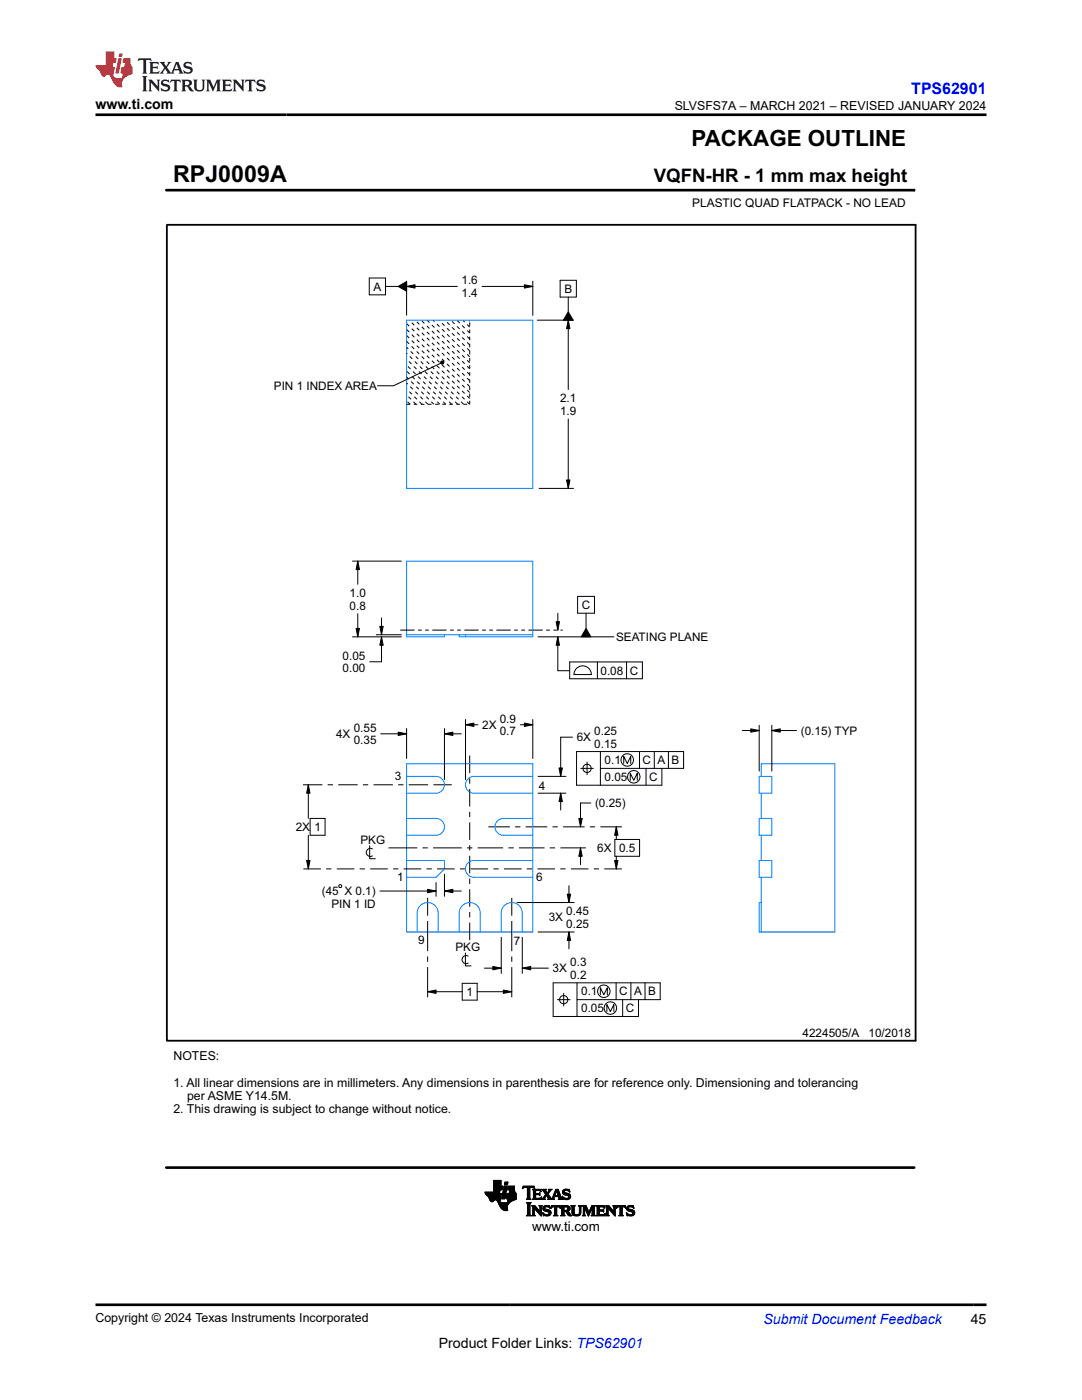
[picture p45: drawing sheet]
<svg xmlns="http://www.w3.org/2000/svg" width="216mm" height="279mm" viewBox="0 0 216 279" stroke-linecap="round" stroke-linejoin="round" font-family="sans-serif">
<defs><g id="words">
<text font-size="4.6" x="34.5" y="36.3">RPJ0009A</text>
<text font-size="4.5" x="138" y="29.1">PACKAGE OUTLINE</text>
<text font-size="3.7" x="130.5" y="36.3">VQFN-HR - 1 mm max height</text>
<text font-size="3.2" fill="#00f" x="181.8" y="18.7">TPS62901</text>
<g font-size="2.8">
<text x="19" y="21.8">www.ti.com</text>
<text x="87.6" y="269">Product Folder Links: TPS62901</text>
<text x="193.7" y="264.2">45</text>
</g>
<text font-size="2.8" fill="#00f" x="152.4" y="264.2">Submit Document Feedback</text>
<text font-size="2.7" x="106.2" y="245.6">www.ti.com</text>
<g font-size="2.5">
<text x="134.6" y="21.9">SLVSFS7A – MARCH 2021 – REVISED JANUARY 2024</text>
<text x="34.6" y="211.6">NOTES:</text>
<text x="34.6" y="216.9">1. All linear dimensions are in millimeters. Any dimensions in parenthesis are for reference only. Dimensioning and tolerancing</text>
<text x="37.3" y="219.5">per ASME Y14.5M.</text>
<text x="34.6" y="222.2">2. This drawing is subject to change without notice.</text>
<text x="19" y="263.9">Copyright © 2024 Texas Instruments Incorporated</text>
</g>
<text font-size="2.4" x="138.1" y="41.3">PLASTIC QUAD FLATPACK - NO LEAD</text>
<g font-size="2.3">
<text x="74.5" y="58">A</text>
<text x="92.1" y="56.7">1.6</text>
<text x="92.1" y="59.3">1.4</text>
<text x="112.6" y="58.5">B</text>
<text x="54.7" y="77.8">PIN 1 INDEX AREA</text>
<text x="111.8" y="80.3">2.1</text>
<text x="111.8" y="82.8">1.9</text>
<text x="69.8" y="119.1">1.0</text>
<text x="69.8" y="121.6">0.8</text>
<text x="116.1" y="121.5">C</text>
<text x="68.4" y="131.7">0.05</text>
<text x="122.9" y="127.8">SEATING PLANE</text>
<text x="68.4" y="134.2">0.00</text>
<text x="114.5" y="134.7">.</text>
<text x="119.8" y="134.6">0.08 C</text>
<text x="67.1" y="147.3">4X</text>
<text x="70.6" y="146">0.55</text>
<text x="70.6" y="148.5">0.35</text>
<text x="96.2" y="145.5">2X</text>
<text x="99.7" y="144.2">0.9</text>
<text x="99.7" y="146.7">0.7</text>
<text x="115.1" y="148">6X</text>
<text x="118.6" y="146.7">0.25</text>
<text x="118.6" y="149.2">0.15</text>
<text x="159.8" y="146.6">(0.15) TYP</text>
<text x="78.8" y="155.7">3</text>
<text x="120.6" y="152.5">0.1</text>
<text x="120.6" y="155.9">0.05</text>
<text x="128.2" y="152.5">C A B</text>
<text x="129.5" y="155.9">C</text>
<text x="107.5" y="157.7">4</text>
<text x="118.7" y="161.1">(0.25)</text>
<text x="59" y="165.9">2X 1</text>
<text x="71.9" y="168.4">PKG</text>
<text x="119.2" y="170.1">6X 0.5</text>
<text x="64.2" y="178.7">(45 X 0.1)</text>
<text x="79.2" y="175.8">1</text>
<text x="107" y="175.9">6</text>
<text x="66.1" y="181.2">PIN 1 ID</text>
<text x="109.5" y="183.9">3X</text>
<text x="113" y="182.6">0.45</text>
<text x="113" y="185.2">0.25</text>
<text x="83.4" y="188.3">9</text>
<text x="90.9" y="189.8">PKG</text>
<text x="102.5" y="188.6">7</text>
<text x="110.3" y="194.1">3X</text>
<text x="113.8" y="192.8">0.3</text>
<text x="113.8" y="195.3">0.2</text>
<text x="93.1" y="198.8">1</text>
<text x="116" y="198.7">0.1</text>
<text x="116" y="202">0.05</text>
<text x="123.6" y="198.7">C A B</text>
<text x="124.9" y="202">C</text>
<text x="160.2" y="206.9">4224505/A</text>
<text x="173.3" y="206.9">10/2018</text>
</g>
</g></defs>
<g fill="none" stroke="#000" stroke-width=".2">
<path d="M33.2 38h149.2M182.4 37.7v.5M73.7 55.5h3.2v3.3h-3.2zM76.9 57.2h2.6M79.5 57.2l1.6-1v1.9zM81.1 57.2l1.7-.4v.7zM81.1 56.1v6.8M81.1 57.2h10.2M96.2 57.2h10.1M104.6 56.8l1.7 .4-1.7 .3zM106.3 56.1v6.8M111.8 55.9h3.2v3.4h-3.2z"/>
<path d="M113.4 59.3v2.9M87.9 72.5l-9.4 4.5h-3.2M87.9 72.2l.3-.2 .2 .1 .2 .3-.2 .2-.2 .1-.3-.2zM107.2 63.9h7.2M113.4 62.2l1 1.7h-2zM113.4 63.9l.3 1.7h-.6zM113.4 63.9v13.8M107.6 97.5h6.8M113.1 95.8h.6l-.3 1.7zM113.4 83.6v13.9M70.3 112h9.8M71.4 112l.3 1.7h-.6z"/>
<path d="M71.4 112v4.6M115.3 119h3.3v3.4h-3.3zM70.3 127.1h9.8M71.1 125.4h.6l-.3 1.7zM71.4 122.5v4.6M75.1 126.7h5M75.8 125h.7l-.4 1.7zM76.1 127.1l.4 1.7h-.7zM76.1 123.3v3.4M76.1 127.1v5h-2.3M107.4 127.1h15.1M111 124.1h.6l-.3 1.7z"/>
<path d="M111.3 127.1l.3 1.7h-.6zM111.3 122.4v3.4M111.3 127.1v6.8h2.4M113.7 132.1h14.5v3.4h-14.5zM114.9 133.6a1.75 1.75 0 0 1 1.9-.6 1.75 1.75 0 0 1 1.2 1.6h-3.5zM116.9 125.4l1 1.7h-1.9zM116.9 122.4v3M119.2 132.1v3.4M125 132.1v3.4M60.5 156.6h3.8M61.5 156.6l.4 1.7h-.7zM61.5 156.6v6.7"/>
<path d="M65.4 156.6h1M67.5 156.6h3.9M72.4 156.6h1.1M74.5 156.6h3.9M76 146.4h5.1M79.4 156.6h1.1M79.5 146.1l1.6 .3-1.6 .4zM81.1 145.4v6M81.6 156.6h3.8M86.5 156.6h3.7M88.7 146.4l1.7-.3v.7zM88.7 145.4v10.2"/>
<path d="M88.7 146.4h3.3M92.9 144.6l1.7-.3v.7zM92.9 143.6v12M92.9 144.6h2.5M93.7 150.8v3.5M93.7 155.3v1.1M93.7 157.5v3.5M103.8 144.6h2.5M104.6 144.3l1.7 .3-1.7 .4zM106.3 143.6v7.8M107.4 158.3h5.5M107.4 154.9h5.5"/>
<path d="M111.5 153.3h.7l-.3 1.6zM111.9 158.3l.3 1.7h-.7zM111.9 158.3v3.4M114.2 147.1h-2.3v7.8M115.9 153.3h2.5M117.1 152.1v2.5M119.8 153.3h16.6v-3.3h-21.4v6.7h17.1v-3.4M119.8 150v6.7M124.5 152.4v-1.4l.7 1.4 .7-1.4v1.4M125.8 155.7v-1.4l.7 1.4 .7-1.4v1.4M127.6 150v3.3M128.9 153.3v3.4"/>
<path d="M130.6 150v3.3M133.4 150v3.3M148.1 145.8h3.4M149.8 145.5l1.7 .3-1.7 .3zM151.5 144.7v9.2M154 145.8l1.7-.3v.6zM154 144.7v9.2M154 145.8h5M60.5 173.4h3.5M61.2 171.7h.7l-.4 1.7zM61.5 166.7v6.7M61.9 163.3h3v3.4h-3z"/>
<path d="M65.1 173.4h1M67.2 173.4h3.5M67.7 176.6l.5 .1-.2 .4-.4-.1zM71.8 173.4h1M73.8 168.8v2.6h1.1M73.9 173.4h3.5M74.3 169.4a.82 .82 0 0 0-1.2 .7 .82 .82 0 0 0 1.2 .7M75.8 177.8h11.2M77.5 169.2h5.7M78.4 173.4h1.1M80.5 173.4h3.6M84.3 169.2h1.1"/>
<path d="M85.1 173.4h1.1M85.3 179.2v3.5M85.3 177.5l1.7 .3-1.7 .4zM86.4 169.2h5.7M87 176.1v2.8M87.2 173.4h3.5M88.7 177.8l1.7-.3v.7zM88.7 177.8h3.3M88.7 174.5v4.4M91.8 173.4h1M93.2 169.2h1.1M93.7 162v1.1"/>
<path d="M93.7 164.1v3.5M93.7 168.7v1M93.7 170.8v3.5M93.7 175.4v1M93.7 177.5v3.5M93.9 173.4h3.5M95.3 169.2h5.1M97.5 165h4.2M98.5 173.4h1M100.6 173.4h3.5M101.5 169.2h1M102.1 179.2v3.5"/>
<path d="M102.8 165h1M103.6 169.2h5.1M104.9 165h4.3M105.1 173.4h1.1M107.2 173.4h3.5M109.7 169.2h1.1M110.2 165h1.1M111.8 173.4h1.1M111.8 169.2h5.1M112.4 165h4.2M113.2 178.4h.7l-.4 1.7zM113.5 176.8v3.3"/>
<path d="M113.9 173.4h3.5M115.5 163.3h.7l-.4 1.7zM115.8 169.2l.4 1.7h-.7zM115.8 169.2v3.4M117.7 165h1.1M117.9 160.3h-2.1v4.7M118.5 173.4h1M119.8 165h4.3M120.6 173.4h3.5M122.6 171.7h.7l-.3 1.7zM122.7 167.5h4.9v3.4h-4.9zM123 165l.3 1.7h-.7z"/>
<path d="M123 165v2.5M123 170.9v2.5M85.3 197.9l1.7-.3v.7zM85.3 183.8v6M85.3 190.9v1M85.3 193v6M85.3 197.9h6.9M92.2 196.2h3v3.4h-3zM92.9 190.2v2.6h1.1M93.4 190.8a.82 .82 0 0 0-1.2 .7 .82 .82 0 0 0 1.2 .7M93.7 182v1.1M93.7 184.1v3.5"/>
<path d="M95.2 197.9h6.9M96.7 193.2h3.3M98.3 192.9l1.7 .3-1.7 .4zM100 187v7.3M100.4 197.6l1.7 .3-1.7 .4zM102.1 183.8v6M102.1 190.9v1M102.1 193v6M103.2 180.1h11.4M104.2 193.2l1.7-.3v.7zM104.2 193.2h5.2M104.2 187v7.3"/>
<path d="M107.4 186h7.2M111.2 199.5h2.5M112.5 198.2v2.6M113.5 186l.4 1.7h-.7zM113.5 186v3.4M115.1 199.5h16.6v-3.4h-21.3v6.8h17v-3.4M115.1 196.1v6.8M119.8 198.5v-1.4l.7 1.4 .7-1.4v1.4M122.9 196.1v3.4M124.2 199.5v3.4M125.9 196.1v3.4M128.7 196.1v3.4"/>
<path d="M121.1 201.9v-1.4l.7 1.4 .7-1.4v1.4M96.8 238h2.9M96.8 238.1h2.9M96.8 238.2h2.8M96.9 238.2h3.2l-.2 1M96.9 238.3h3.1M96.9 238.4h3.1M97 238.4h3M97.1 238.5h2.9M97.1 238.6h2.9M97.2 238.6h2.8M97.3 238.7h2.7"/>
<path d="M97.4 238.8h2.5M97.5 238.9h2.4M97.6 239h2.3M97.6 239.1h2.3M97.6 239.2h2.3M97.7 239.3h2.1M97.7 239.4h2.1M97.7 239.5h1M97.8 239.5h.8M97.8 239.6h.7M97.9 239.7h.6M97.9 239.7h.5"/>
<path d="M98.1 239.8h.2M98.5 237.8h1.2M98.5 237.7h1.2M98.5 237.6h1.3M98.5 236.7h1.8l-.1 .8h-1.7M98.5 237.4h1.7M98.5 237.3h1.7M98.5 237.2h1.7M98.5 237.2h1.8M98.5 237.1h1.8M98.5 237h1.8M98.5 236.9h1.8"/>
<path d="M98.5 236.8h1.8M98.5 236.6h1.5M98.5 236.5h1.5M98.5 236.4h1.5M98.5 236.3h1.5M98.5 236.2h1.5M98.5 236.1h1.5M98.5 236h1.5M98.5 235.9h1.5M98.5 235.8h1.5M98.5 235.7h1.5M98.5 235.6h1.5"/>
<path d="M99 239.5h.8M99.1 239.5h.7M99.2 239.6h.6M99.2 239.7h.6M99.3 239.7h.5M99.3 239.8h.5M99.3 239.9h.6M99.4 239.9h.6M99.7 237.9h-2.9l.1 .4 .6 .6 .4 .8 .4 .1 .4-.3h.4l.8 1.5 .7 .5h.7l-.1-.8 .6-.8M99.8 237.5l-.2 .7M99.9 239.2l-.1 .6 .6 .2h.8l.2-.7M100 236.7v-1.1h-1.5v2.3"/>
<path d="M100.1 239.2h.6M100.1 239.1h.6M100.2 239h.5M100.2 238.9h.6M100.2 238.8h.6M100.2 238.7h.6M100.2 238.6h.6M100.3 238.6h.5M100.3 238.5h.5M100.3 238.4h.6M100.3 238.3h.6M100.3 238.2h.6"/>
<path d="M100.3 238.1h.6M100.4 238h.5M100.4 238h.6M100.4 237.9h.6M100.4 237.8h.6M100.4 237.7h.6M100.4 237.6h.6M100.5 237.5h.5M100.5 237.4h.6M100.5 237.3h.6M100.5 237.2h.6M100.5 237.1h.6"/>
<path d="M100.6 237h.5M100.6 237h.6M100.6 236.9h.6M100.6 236.8h.6M100.6 236.7h.6l-.5 2.6h-.6zM100.7 236.4h.6M100.7 236.3h.6M100.7 236.2h.6M100.7 236.1h.6M100.7 236h.6M100.8 236h.5M100.8 235.9h.6l-.2 .6h-.5z"/>
<path d="M101 239.1h2M101 239h2M101 239.2h2M101 238.9h2M101 238.9v.3l.4 .1M101 238.8h2M101.1 238.7h1.9M101.1 238.6h1.9M101.1 238.5h1.9M101.1 238.4h1.9M101.1 238.3h1.9M101.2 239.9h.6"/>
<path d="M101.3 239.9h.6M101.3 239.8h.7M101.3 239.7h.8M101.3 239.7h.9M101.3 239.6h1M101.3 237.4h1.4M101.3 239.5h1.2M101.3 239.5h1.3M101.3 237.3h1.4M101.3 239.4h1.5M101.4 237.2h1.3M101.4 239.3h1.6"/>
<path d="M101.4 237.1h1.3M101.4 237h1.3M101.4 236.9h1.3M101.4 236.8h1.3M101.6 238.2h1.4M101.6 238.1h1.3M101.6 238h1.2M101.7 237.9h1.1M101.7 237.8h1M101.7 237.7h1M101.7 237.6h1M101.7 237.5l-.1 .7"/>
<path d="M102.7 237.5h-1.4l.2-.8h1.2v1l.3 .5v1.2M103 239.4l-1.2 .5M103 238.2h-1.8l-.2 .7M104.3 237.2h.1M104.3 237.1h.2M104.3 237h2.3M104.3 236.9h2.3M104.4 236.8h2.2M105 239.3h.9M105.2 239.2h.6M105.2 237.1h.5M105.2 239.1h.5"/>
<path d="M105.2 237.1v-.1h-.5l-.5 .2 .2-.5h2.1l.2 .5-.5-.2h-.4l-.1 .1M105.2 239l-.2 .3M105.2 239h.5M105.2 238.9h.5M105.2 238.8h.5M105.2 238.7h.5M105.2 238.6h.5M105.2 238.5h.5M105.2 238.4h.5M105.2 238.3h.5M105.2 238.2h.5M105.2 238.1h.5"/>
<path d="M105.2 238h.5M105.2 237.9h.5M105.2 237.8h.5M105.2 237.7h.5M105.2 237.6h.5M105.2 237.5h.5M105.2 237.4h.5M105.2 237.3h.5M105.2 237.2h.5M105.2 237.1v1.9M105.7 239l.2 .3M105.7 237.1v1.9"/>
<path d="M105.9 239.3h-.9M106.2 239.3h1.7M106.3 237.4h1.6M106.4 239.2h1.6M106.4 237.5h1.5M106.4 239.1h.5M106.4 237.6h.5M106.4 237.7l-.2-.4h1.6l.2 .5M106.4 239l-.2 .3M106.4 238.2h1.1l.2-.2v.6l-.2-.2-1.1 .1M106.4 239h.5M106.4 238.9h.5"/>
<path d="M106.4 238.8h.5M106.4 238.7h.5M106.4 238.6h.5M106.4 238.4h1.3M106.4 238.3h1.3M106.4 238.1h.5M106.4 238h.5M106.4 237.9h.5M106.4 237.8h.5M106.4 237.7h.5M106.4 237.7v1.3M106.5 237.1h.2"/>
<path d="M106.6 237.2h.1M106.9 237.7l.1-.1h.5l.5 .2M106.9 238.4v.7h.8l.3-.2-.1 .5-1.7-.1M106.9 237.7v.5M107.5 238.2h.2M107.6 238.5h.1M107.6 239.1h.4M107.6 238.1h.1M107.6 238.6h.1M107.6 237.6h.3M107.8 237.7h.2M107.9 239h.1"/>
<path d="M107.9 237.8h.1M108 238.9h.1M108 239.3h.8M108.1 237.4h.8M108.3 239.2h.4M108.3 237.5h.6M108.3 239.1h.4M108.4 237.6h.5M108.4 239l-.4 .3M108.4 239h.3M108.4 237.7h.6M108.5 238.9h.3"/>
<path d="M108.5 237.8h.5M108.5 238.8h.3M108.6 237.9h.5M108.6 238.8h.3M108.6 238h.5M108.7 238.7h.3M108.7 238.1h.8M108.7 238.6h.8M108.8 238.2h.6M108.8 239.3h-.8M108.8 238.5h.7M108.8 238.3h.6"/>
<path d="M108.9 238.4h.5M108.9 237.7l.1-.4h-.9l.8 1.1-.5 .6M108.9 237.7l.3 .4 .4-.5-.2-.3h.7l-.7 1M109.1 238.7h.5M109.2 238.8h.5M109.3 239.3l.1-.2-.4-.6-.3 .7 .1 .1M109.3 239.3h1.4M109.3 238h.3M109.3 238.9h.5M109.3 237.9h.3M109.4 238.3l.7 .9 .2-.2M109.4 239h.5"/>
<path d="M109.4 237.8h.3M109.4 239.1h.5M109.4 239.2h.6M109.5 237.7h.3M109.5 237.4h.6M109.5 237.6h.3M109.6 237.5h.3M110.1 239.2h.4M110.2 239.1h.3M110.2 239h.3M110.3 239l.6-1.7h.5l.6 1.8 .3 .2M110.3 238.9h.3"/>
<path d="M110.3 238.8h.3M110.4 238.8h1.5M110.4 238.7h1.5M110.4 238.6h.3M110.5 238.5h.2M110.5 238.4h.3M110.5 239.1l.2 .2M110.5 239.1l.1-.3h.8l.1 .3M110.5 238.3h.3M110.6 238.2h.2M110.6 238.1h.3M110.7 239.3h-1.4"/>
<path d="M110.7 238h.2M110.7 237.9h.3M110.7 237.8h.3M110.8 237.7h.7M110.8 237.6h.7M110.8 237.5h.6M110.9 237.4h.5M111 237.7l.4 .9h-.7zM111.1 237.8h.4M111.1 237.9h.5M111.1 238h.5M111.2 238.1h.4"/>
<path d="M111.2 238.2h.5M111.2 238.3h.5M111.3 238.4h.5M111.3 238.5h.5M111.4 238.6h.4M111.4 239.3h.9M111.5 238.8h.4M111.5 238.9h.5M111.5 239h.5M111.5 239.1l-.1 .2M111.6 239.2h.5M111.6 239.1h.4"/>
<path d="M112.2 238.8h.1M112.2 238.9h.2M112.2 237.9h.4M112.2 238h.5M112.2 237.8h.4M112.3 239h.3M112.3 239.3h-.9M112.3 238.1h.7M112.3 237.7h.3M112.3 239.1h.5M112.3 238.2h1.1M112.3 239.2h1.4"/>
<path d="M112.3 237.6h.4M112.3 239.3h.2M112.4 238.3h1.2M112.4 237.5h1.2M112.5 238.4h1.2M112.5 237.4h1.1M112.6 239.3h.9M112.7 238.5h1.1M112.7 237.3h.5M112.9 239.4h.3M113.1 238.6h.7M113.2 238.6l.3 .2-.3 .3h-.5l-.5-.4"/>
<path d="M113.3 239.1h.5M113.3 237.6h.4M113.4 238.7h.5M113.4 239h.4M113.5 238.8h.4M113.5 238.9h.3M113.5 237.7h.2M113.6 237.8h.1M113.7 237.9l-.6-.3h-.4l-.1 .2 .1 .2 1.1 .4v.5l-.2 .4-1.3 .1-.1-.7M113.7 237.9l-.1-.6h-.8l-.4 .3-.2 .3 .1 .3 .9 .4M113.7 237.9h.1M99.4 240h1"/>
<path d="M99.4 240.1h2.2M99.5 240.1h2.1M99.5 240.2h2M99.5 240.3h1.9M99.6 240.3h1.8M99.6 240.4h1.8M99.6 240.5h1.7M99.7 240.5h1.6M99.7 240.6h1.6M99.7 240.7h1.5M99.8 240.7h1.4M99.8 240.8h1.4"/>
<path d="M99.8 240.9h1.4M99.9 240.9h1.3M99.9 241h1.3M100 241.1h1.2M100.1 241.2h1.1M100.2 241.3h1M100.2 241.3h1.1M100.3 241.4h1M100.4 241.5h.9M100.6 241.5h.7M100.9 241.6h.1M101.2 240h.5"/>
<path d="M105 242.6l.3-.3v-2l-.3-.3h1l-.3 .3v2.1l.3 .2M105 242.6h1M105.1 240.1h.8M105.2 242.5h.6M105.2 240.2h.6M105.2 242.4h.5M105.3 240.3h.4M105.3 242.3h.4M105.3 242.2h.4M105.3 242.1h.4M105.3 242h.4M105.3 241.9h.4"/>
<path d="M105.3 241.8h.4M105.3 241.7h.4M105.3 241.6h.4M105.3 241.5h.4M105.3 241.4h.4M105.3 241.3h.4M105.3 241.2h.4M105.3 241.1h.4M105.3 241h.4M105.3 240.9h.4M105.3 240.8h.4M105.3 240.7h.4"/>
<path d="M105.3 240.6h.4M105.3 240.5h.4M105.3 240.4h.4M106 242.6h-1M106.1 242.6h.7M106.1 240.6h.6M106.2 240.7h.6M106.3 242.5h.4M106.3 240.8h.6M106.3 242.4h.3M106.3 240.9h.7M106.3 242.3h.3"/>
<path d="M106.3 242.2h.3M106.3 242.1h.3M106.3 242h.3M106.3 241.9h.3M106.3 241.8h.3M106.3 241.7h.3M106.3 241.6h.3M106.3 241.5h.3M106.3 241.4h.3M106.3 241.3h.3M106.3 241.2h.3M106.3 241.1h.8"/>
<path d="M106.3 241h.8M106.6 241.1v1.3l.2 .2M106.6 241.1h.1M106.6 241.1l1.4 1.6v-1.8l.2-.3h-.6l.1 .3 .1 .9M106.7 241.2h.5M106.7 241.3h.6M106.8 242.6h-.7M106.8 241.4h.6M106.9 241.5h.6M107 241.6h.6M107.1 241.7h.5M107.1 241.8h.9"/>
<path d="M107.2 241.9h.8M107.3 241.9h.7M107.4 242h.6M107.5 242.1h.5M107.6 242.2h.4M107.6 240.6h.6M107.6 242.3h.4M107.7 240.7h.4M107.7 242.4h.3M107.7 240.8h.3M107.7 241.8l-1-1.2h-.6l.2 .3v1.5l-.2 .2M107.7 241.8h.1"/>
<path d="M107.7 240.9h.3M107.8 241.7h.2M107.8 241.6h.2M107.8 241.5h.2M107.8 241.4h.2M107.8 241.3h.2M107.8 241.2h.2M107.8 241.1h.2M107.8 241h.2M107.8 242.5h.2M107.9 242.6h.1M108.3 242h.1"/>
<path d="M108.3 242.1h.1M108.3 242.2h.3M108.3 241.2h.4M108.3 241.1h.4M108.3 241.3h.5M108.3 242.3h.4M108.3 241h.4M108.4 241.4h.8M108.4 242.4h.6M108.4 240.9h.4M108.4 242.5h1.3M108.4 241.5h1.2"/>
<path d="M108.4 242.6h.1M108.4 240.8h1.3M108.5 241.6h1.2M108.5 240.7h1.2M108.6 241.7h1.2M108.7 242.6h.9M108.7 240.6h.7M108.9 241.8l-.5-.4v-.5l.4-.3h.9l.1 .6-.7-.4-.3 .1-.1 .2 1 .5 .3 .4M108.9 241.8l.6 .1v.4l-.6 .1-.6-.4M108.9 241.8h1M109.2 242.4h.6M109.3 241.9h.6"/>
<path d="M109.4 240.9h.3M109.5 242.3h.4M109.5 241.9h.4M109.5 242.2h.4M109.5 242h.5M109.6 242.1h.3M109.6 240.6h.1M109.6 241h.2M109.7 241.1h.1M109.9 241.1h.1M109.9 241h.2M110 242l-.3 .5-.6 .2-.5-.2-.2 .1-.1-.6"/>
<path d="M110 240.9h.2M110 240.8h1.8M110 240.7h1.7M110.1 240.6h1.6M110.4 242.6h.9M110.6 242.5h.5M110.6 242.4h.5M110.7 240.9h.4M110.7 242.3h.4M110.7 241l-.4-.1-.4 .2 .2-.5h1.6l.2 .5-.5-.2h-.3v.1M110.7 241v1.4l-.3 .2M110.7 242.2h.4"/>
<path d="M110.7 242.1h.4M110.7 242h.4M110.7 241.9h.4M110.7 241.8h.4M110.7 241.7h.4M110.7 241.6h.4M110.7 241.5h.4M110.7 241.4h.4M110.7 241.3h.4M110.7 241.2h.4M110.7 241.1h.4M110.7 241h.4"/>
<path d="M111.1 241v1.4l.2 .2M111.3 242.6h-.9M111.6 240.9h.2M111.7 241h.1M111.7 241.1h.1M111.9 242.6l.2-.2v-1.5l-.2-.3 1.5 .1 .3 .2v.4l-.1 .3-.4 .1 .9 .9h-.6l-.5-.7-.5-.1v.6l.2 .2M111.9 242.6h.8M111.9 240.6h1.3M112 240.7h1.5M112 242.5h.6M112.1 240.8h1.5M112.1 242.4h.4"/>
<path d="M112.1 240.9h.4M112.1 242.3h.4M112.1 242.2h.4M112.1 242.1h.4M112.1 242h.4M112.1 241.9h.4M112.1 241.8h1.2M112.1 241.7h1.3M112.1 241.6h1.5M112.1 241.5h.4M112.1 241.4h.4M112.1 241.3h.4"/>
<path d="M112.1 241.2h.4M112.1 241.1h.4M112.1 241h.4M112.7 240.9l-.2 .1v.6M112.7 242.6h-.8M112.9 240.9h.3l.1 .3-.1 .3-.3 .1M112.9 241.9h.6M113 241.9h.5M113.1 242h.5M113.1 242.1h.6M113.1 240.9h.6M113.2 241.5h.5"/>
<path d="M113.2 242.2h.5M113.2 242.3h.6M113.2 241h.5M113.2 241.4h.5M113.3 241.3h.4M113.3 241.1h.5M113.3 241.2h.5M113.3 242.4h.6M113.4 242.5h.6M113.5 242.6h.6M113.9 240.6h.9M114.1 240.7h.5"/>
<path d="M114.1 240.8h.5M114.1 240.9h.5M114.1 241.9h.5M114.1 241.8h.5M114.1 241.7h.5M114.1 241.6h.5M114.1 241.5h.5M114.1 241.4h.5M114.1 241.3h.5M114.1 241.2h.5M114.1 241.1h.5M114.1 241h.5"/>
<path d="M114.1 242h.5M114.1 242.1h.5M114.2 242.2h.4M114.2 242.3h.5M114.3 242.4h.6M114.4 242.5h1.3M114.6 241.9l.1 .4 .4 .1 .4-.1 .1-.4M114.6 241.9v-1l.2-.3h-.9l.2 .3 .1 1.3 .2 .3 .5 .2 .6-.1 .3-.2 .1-.5M114.6 242.6h.9M115.3 242.4h.5M115.4 240.6h.7M115.5 242.3h.3"/>
<path d="M115.5 240.7h.5M115.6 242.2h.3M115.6 242.1h.3M115.6 240.8h.3M115.6 242h.3M115.6 240.9h.3M115.6 241.9v-1l-.2-.3h.7l-.2 .2v1.1M115.6 241.9h.3M115.6 241.8h.3M115.6 241.7h.3M115.6 241.6h.3M115.6 241.5h.3"/>
<path d="M115.6 241.4h.3M115.6 241.3h.3M115.6 241.2h.3M115.6 241.1h.3M115.6 241h.3M116.2 242.6l.2-.3v-1.4l-.2-.3h.7l.6 1.3 .6-1.3h.7l-.2 .3v1.5l.2 .2M116.2 242.6h.6M116.2 240.6h.7M116.3 240.7h.7M116.3 242.5h.4M116.4 240.8h.6M116.4 242.4h.3"/>
<path d="M116.4 240.9h.7M116.4 242.3h.3M116.4 242.2h.3M116.4 242.1h.3M116.4 242h.3M116.4 241.9h.3M116.4 241.8h.3M116.4 241.7h.3M116.4 241.6h.3M116.4 241.5h.3M116.4 241.4h.3M116.4 241.3h.3"/>
<path d="M116.4 241.2h.3M116.4 241.1h.8M116.4 241h.7M116.7 242.3l.1 .3M116.7 242.3v-1.3l.7 1.7 .8-1.7v1.4l-.2 .2M116.7 241.2h.5M116.8 241.3h.4M116.8 241.4h.5M116.8 242.6h-.6M116.9 241.5h.4M116.9 241.6h.5M116.9 241.7h.5"/>
<path d="M117 241.8h.4M117 241.9h.5M117.1 241.9h.7M117.1 242h.6M117.1 242.1h.6M117.2 242.2h.4M117.2 242.3h.4M117.3 242.4h.3M117.3 242.5h.2M117.4 242.6h.1M117.6 241.9h.2M117.6 241.8h.2"/>
<path d="M117.6 241.7h.3M117.7 241.6h.2M117.7 241.5h.3M117.8 241.4h.2M117.8 241.3h.2M117.8 241.2h.3M117.9 241.1h.7M117.9 241h.7M118 240.9h.6M118 242.6h.8M118 240.8h.6M118 240.7h.7"/>
<path d="M118.1 240.6h.7M118.1 242.5h.6M118.1 242.4h.5M118.2 242.3h.4M118.2 242.2h.4M118.2 242.1h.4M118.2 242h.4M118.2 241.9h.4M118.2 241.8h.4M118.2 241.7h.4M118.2 241.6h.4M118.2 241.5h.4"/>
<path d="M118.2 241.4h.4M118.2 241.3h.4M118.2 241.2h.4M118.8 242.6h-.8M119 242.6h1.6M119 240.6h1.6M119.1 240.7h1.5M119.1 242.5h1.6M119.1 240.8h1.5M119.2 242.4h1.5M119.2 240.9h.4M119.2 242.3h.4"/>
<path d="M119.2 242.2h.4M119.2 242.1h.4M119.2 242h.4M119.2 241.9h.4M119.2 241.8h.4M119.2 241.7h1.3M119.2 241.6h1.3M119.2 241.5h1.3M119.2 241.4h.4M119.2 241.3h.4M119.2 241.2h.4M119.2 241.1h.4"/>
<path d="M119.2 241h.4M119.6 241v.5h.6l.3-.2v.6l-.3-.2h-.6v.7h.8l.4-.3M119.8 240.9l-.2 .1M120.1 240.9l.6 .2M120.3 241.8h.2M120.4 241.4h.1M120.4 240.9h.3M120.6 242.3h.2M120.6 241h.1M120.7 241.1h.1M120.7 241.1l-.2-.5h-1.5l.2 .3v1.4l-.2 .3M120.7 242.2h.1"/>
<path d="M120.8 242.1h.1M120.8 242.1l-.2 .5h-1.6M120.9 242.6h.6M120.9 240.6h.6M121 240.7h.6M121 242.5h.4M121 240.8h.6M121.1 242.4h.2M121.1 240.9h.6M121.1 242.3h.2M121.1 242.2h.2M121.1 242.1h.2"/>
<path d="M121.1 242h.2M121.1 241.9h.2M121.1 241.8h.2M121.1 241.7h.2M121.1 241.6h.2M121.1 241.5h.2M121.1 241.4h.2M121.1 241.3h.2M121.1 241.2h.2M121.1 241.1h.8M121.1 241h.7M121.3 241.1v1.3l.2 .2"/>
<path d="M121.3 241.1h.1M121.3 241.1l1.5 1.6v-1.8l.1-.3h-.6l.2 .3v.9l-1-1.2h-.6l.2 .3v1.4l-.2 .3M121.4 241.2h.6M121.5 241.3h.6M121.5 242.6h-.6M121.6 241.4h.5M121.6 241.5h.6M121.7 241.6h.6M121.8 241.7h.6M121.9 241.8h.9M122 241.9h.8M122.1 241.9h.7"/>
<path d="M122.1 242h.7M122.2 242.1h.6M122.3 242.2h.5M122.3 240.6h.6M122.4 242.3h.4M122.4 240.7h.5M122.5 242.4h.3M122.5 240.8h.3M122.5 240.9h.3M122.5 241.7h.3M122.5 241.6h.3M122.5 241.5h.3"/>
<path d="M122.5 241.4h.3M122.5 241.3h.3M122.5 241.2h.3M122.5 241.1h.3M122.5 241h.3M122.6 242.5h.2M122.6 242.6h.2M123 241.1h.1M123 241h.2M123 240.9h.3M123.1 240.8h1.7M123.1 240.7h1.7"/>
<path d="M123.1 240.6h1.7M123.5 242.6h.9M123.7 242.5h.5M123.7 242.4h.5M123.7 240.9h.5M123.7 241v-.1h-.3l-.4 .2 .1-.5h1.7l.1 .5-.4-.2h-.3l-.1 .1M123.7 241v1.4l-.2 .2M123.7 242.3h.4M123.7 242.2h.4M123.7 242.1h.4M123.7 242h.4M123.7 241.9h.4"/>
<path d="M123.7 241.8h.4M123.7 241.7h.4M123.7 241.6h.4M123.7 241.5h.4M123.7 241.4h.4M123.7 241.3h.4M123.7 241.2h.4M123.7 241.1h.4M123.7 241h.4M124.1 241l.1 1.4 .2 .2M124.4 242.6h-.9M124.6 240.9h.2"/>
<path d="M124.7 241h.2M124.8 241.1h.1M125 242h.1M125 242.1h.1M125 242.2h.3M125 241.2h.4M125 241.1h.4M125 241.3h.5M125 242.3h.4M125 241h.4M125.1 241.4h.8M125.1 242.4h.6"/>
<path d="M125.1 240.9h.4M125.1 242.5h1.3M125.1 241.5h1.2M125.1 242.6h.1M125.1 240.8h1.3M125.2 241.6h1.2M125.2 240.7h1.2M125.3 241.7h1.2M125.4 242.6h.9M125.4 240.6h.7M125.6 241.8l-.5-.4v-.5l.4-.3h.9l.1 .6-.7-.4-.3 .1-.1 .2 1 .5 .3 .4M125.6 241.8l.6 .1v.4l-.6 .1-.6-.4"/>
<path d="M125.6 241.8h1M125.9 242.4h.6M126 241.9h.6M126.1 240.9h.3M126.2 242.3h.4M126.2 241.9h.4M126.2 242.2h.4M126.2 242h.5M126.3 242.1h.3M126.3 240.6h.1M126.3 241h.2M126.4 241.1h.1"/>
<path d="M126.7 242l-.3 .5-.6 .2-.5-.2-.2 .1-.1-.6"/>
<circle cx="117.1" cy="153.3" r=".83"/>
<circle cx="125.2" cy="151.7" r="1.25"/>
<circle cx="126.5" cy="155" r="1.25"/>
<circle cx="112.5" cy="199.5" r=".83"/>
<circle cx="120.5" cy="197.8" r="1.25"/>
<circle cx="121.8" cy="201.2" r="1.25"/>
</g>
<g fill="#000">
<path d="M79.5 57.2l1.6-1v1.9zM81.1 57.2l1.7-.4v.7zM104.6 56.8l1.7 .4-1.7 .3zM87.9 72.2l.3-.2 .2 .1 .2 .3-.2 .2-.2 .1-.3-.2zM113.4 63.9l.3 1.7h-.6zM113.4 62.2l1 1.7h-2zM113.1 95.8h.6l-.3 1.7zM71.4 112l.3 1.7h-.6zM71.1 125.4h.6l-.3 1.7zM76.1 127.1l.4 1.7h-.7zM75.8 125h.7l-.4 1.7zM111.3 127.1l.3 1.7h-.6z"/>
<path d="M111 124.1h.6l-.3 1.7zM116.9 125.4l1 1.7h-1.9zM61.5 156.6l.4 1.7h-.7zM79.5 146.1l1.6 .3-1.6 .4zM88.7 146.4l1.7-.3v.7zM92.9 144.6l1.7-.3v.7zM104.6 144.3l1.7 .3-1.7 .4zM111.9 158.3l.3 1.7h-.7zM111.5 153.3h.7l-.3 1.6zM149.8 145.5l1.7 .3-1.7 .3zM154 145.8l1.7-.3v.6zM61.2 171.7h.7l-.4 1.7z"/>
<path d="M85.3 177.5l1.7 .3-1.7 .4zM88.7 177.8l1.7-.3v.7zM115.5 163.3h.7l-.4 1.7zM115.8 169.2l.4 1.7h-.7zM123 165l.3 1.7h-.7zM122.6 171.7h.7l-.3 1.7zM85.3 197.9l1.7-.3v.7zM98.3 192.9l1.7 .3-1.7 .4zM100.4 197.6l1.7 .3-1.7 .4zM104.2 193.2l1.7-.3v.7zM113.5 186l.4 1.7h-.7zM113.2 178.4h.7l-.4 1.7z"/>
</g>
<path d="M33.3 44.9h149.4v162.8h-149.4z" fill="none" stroke="#000" stroke-width=".36"/>
<path d="M33.2 38h149.2M33.2 233h149.2" fill="none" stroke="#000" stroke-width=".53"/>
<g fill="none" stroke="#007fff" stroke-width=".2">
<path d="M33.2 44.9h.1M81.1 63.9h25.2v33.6h-25.2zM81.1 126.7h25.2M88.7 126.7v.4h-7.6v-15.1h25.2v15.1h-14.7v-.4M92.9 126.7v.4M81.1 152.4h25.2v33.6h-25.2zM81.1 154.9h5.9a1.68 1.68 0 0 1 1.7 1.7 1.68 1.68 0 0 1-1.7 1.7h-5.9M106.3 154.9h-11.7a1.68 1.68 0 0 0-1.7 1.7 1.68 1.68 0 0 0 1.7 1.7h11.7M151.5 154.9h2.5v3.4h-2.5zM151.9 154.9v-2.5h14.7v33.6h-15.1v-5.9h.4M151.9 158.3v5M81.1 163.3h5.9a1.68 1.68 0 0 1 1.7 1.7 1.68 1.68 0 0 1-1.7 1.7h-5.9"/>
<path d="M81.1 171.7h7.6v1.7l-1.7 1.7h-5.9M106.3 171.7h-11.7a1.68 1.68 0 0 0-1.7 1.7 1.68 1.68 0 0 0 1.7 1.7h11.7M106.3 163.3h-5.9a1.68 1.68 0 0 0-1.6 1.7 1.68 1.68 0 0 0 1.6 1.7h5.9M151.5 171.7h2.5v3.4h-2.5zM151.5 163.3h2.5v3.4h-2.5zM151.9 166.7v5M151.9 175.1v10.9M83.2 186v-3.8a2.1 2.1 0 0 1 2.1-2.1 2.1 2.1 0 0 1 2.1 2.1v3.8M91.6 186v-3.8a2.1 2.1 0 0 1 2.1-2.1 2.1 2.1 0 0 1 2.1 2.1v3.8M100 186v-3.8a2.1 2.1 0 0 1 2.1-2.1 2.1 2.1 0 0 1 2.1 2.1v3.8"/>
</g>
<g fill="none" stroke="#000" stroke-width=".2" stroke-dasharray=".7 .7" stroke-linecap="butt">
<path d="M93.7 79.5l-12.6-12.6M93.7 78.3l-12.6-12.6M93.7 77.2l-12.6-12.6M93.7 76l-12-12.1M93.7 74.8l-10.9-10.9M93.7 73.6l-9.7-9.7M93.7 72.4l-8.5-8.5M93.7 71.2l-7.3-7.3M93.7 70l-6.1-6.1M93.7 68.8l-4.9-4.9M93.7 67.7l-3.7-3.8M93.7 66.5l-2.5-2.6"/>
<path d="M93.7 65.3l-1.4-1.4M93.7 64.1l-.2-.2M81.1 80.7h12.6M81.8 80.7l-.7-.7M83 80.7l-1.9-1.9M84.2 80.7l-3.1-3.1M85.4 80.7l-4.3-4.3M86.6 80.7l-5.5-5.5M87.8 80.7l-6.7-6.6M88.9 80.7l-7.8-7.8M90.1 80.7l-9-9M91.3 80.7l-10.2-10.2"/>
<path d="M92.5 80.7l-11.4-11.4M93.7 80.7l-12.6-12.6M93.7 80.7v-16.8"/>
</g>
<path d="M79.9 125.8h32.4" fill="none" stroke="#000" stroke-width=".2" stroke-dasharray="2.8 .7 .7 .7 .7 .7" stroke-linecap="butt"/>
<path d="M27.7 11.6l-.2 .6 .5-.2h.6v.1v2.2l-.2 .4h1l-.2-.4v-2.2v-.1h.5l.5 .2-.1-.6zM29.8 12.4l.2 .3v1.6l-.2 .4h1.9l.1-.6a1.08 1.08 0 0 1-1.3 .2v-.7h.6l.4 .2v-.7l-.4 .2h-.6v-.5l.2-.2a1 1 0 0 1 1 .3l-.1-.5zM31.8 12.4l1 1.1-1 1.2h.9l-.2-.2 .4-.8 .5 .8-.2 .2h1.6l-.2-.2 .1-.5h1l.1 .5-.1 .2h.9l-.2-.4-.8-1.9h-.5l-1 2.1-.8-1.1 .9-1h-.8l.2 .2-.5 .6-.3-.6 .1-.2zM35.2 12.8l.4 1h-.8zM36.8 12.5a.65 .65 0 0 0-.2 .7 .65 .65 0 0 0 .6 .5l.7 .1 .1 .3a.79 .79 0 0 1-.7 .4 .79 .79 0 0 1-.7-.5l.1 .7 .2-.1a.93 .93 0 0 0 1.1 0 .93 .93 0 0 0 .4-.9 1.46 1.46 0 0 0-1.2-.6l-.1-.3a1.09 1.09 0 0 1 1.2 .2l-.2-.6-.1 .1-.6-.2zM28.4 15.2l.2 .4v2.2l-.2 .4h1l-.2-.4v-2.2l.2-.4zM29.6 15.9l.2 .4v1.5l-.2 .4h.8l-.3-.4v-1.3l1.7 1.8v-2l.2-.4h-.8l.2 .2 .1 1.1-1.2-1.3zM32.3 16a.65 .65 0 0 0-.2 .8 .65 .65 0 0 0 .7 .4l.6 .2 .1 .2a.79 .79 0 0 1-.7 .4 .79 .79 0 0 1-.7-.5l.1 .7 .2-.1a.93 .93 0 0 0 1.1 .1 .93 .93 0 0 0 .4-1 1.46 1.46 0 0 0-1.2-.5l-.1-.4a1.09 1.09 0 0 1 1.2 .2l-.2-.6-.1 .1-.6-.1zM34.1 15.9l-.1 .6a.63 .63 0 0 1 .7-.3l.1 1.6-.3 .4h1l-.2-.4v-1.6a.66 .66 0 0 1 .8 .3l-.1-.6zM36.2 15.9l.2 .4v1.5l-.2 .4h.9l-.2-.2v-.7h.5l.1 .2a.79 .79 0 0 0 1.2 .6l-1-.9a.61 .61 0 0 0 .6-.6 .61 .61 0 0 0-.5-.7zM36.9 16.2h.2a.47 .47 0 0 1 .5 .1 .47 .47 0 0 1 .1 .5l-.2 .1-.6 .1zM38.5 15.9l.2 .2a2.27 2.27 0 0 0 .4 2 1.04 1.04 0 0 0 1.7-.7v-1.3l.2-.2h-.8l.2 .4v1.1a.6 .6 0 0 1-.6 .6 .6 .6 0 0 1-.6-.6v-1.1l.3-.4zM41.1 15.9l.2 .4v1.5l-.2 .4h.7l-.2-.4v-1.4l.9 1.9 .8-1.9v1.4l-.2 .4h1l-.3-.4v-1.5l.3-.4h-.8l-.7 1.5-.7-1.5zM44.3 15.9l.2 .4v1.5l-.2 .4h1.9l.1-.6a1.09 1.09 0 0 1-1.3 .2v-.7h.6l.4 .2v-.6l-.4 .2h-.6v-.6l.2-.1a1.01 1.01 0 0 1 1 .3l-.1-.6zM46.4 15.9l.3 .4v1.5l-.3 .4h.8l-.2-.4v-1.3l1.6 1.8v-2l.2-.4h-.7l.2 .2v1.1l-1.2-1.3zM49 15.9l-.1 .6a.63 .63 0 0 1 .8-.3v1.6l-.3 .4h1l-.2-.4v-1.6a.66 .66 0 0 1 .8 .3l-.1-.6zM51.4 16a.65 .65 0 0 0-.2 .8 .65 .65 0 0 0 .6 .4l.6 .2 .2 .2a.79 .79 0 0 1-.8 .4 .79 .79 0 0 1-.6-.5l.1 .7 .2-.1a.93 .93 0 0 0 1 .1 .93 .93 0 0 0 .5-1 1.46 1.46 0 0 0-1.3-.5l-.1-.4a1.09 1.09 0 0 1 1.3 .2l-.2-.6-.2 .1-.5-.1z" fill="#231f20"/>
<path d="M21.1 10.3v2.7h-2.1l.1 .4 .9 1a.95 .95 0 0 0 .9 .9 .59 .59 0 0 1 .6-.4 .59 .59 0 0 1 .5 .3l.4 .8a1.59 1.59 0 0 0 2.1 1.4 1.61 1.61 0 0 1 1-2.3l1-.3-.1-1.5a1.59 1.59 0 0 1-.4-1.7h-1.4l-.2 .9h.5l-.1 .9h-.5l-.2 .9v.3l.4 .1-.2 .9h-.6a.73 .73 0 0 1-1.1-.7l.3-1.5h-.5l.2-.9h.5l.2-.9h-.5v-1.3zM23.6 11.6l-.6 3.1h.7l.6-3.1zM23.8 10.7l-.1 .6h.7l.1-.6z" fill="#ed1c24"/>
<path d="M19 22.9h177.8M19 260.4h177.8" fill="none" stroke="#000" stroke-width=".53"/>
<use href="#words"/>
</svg>
